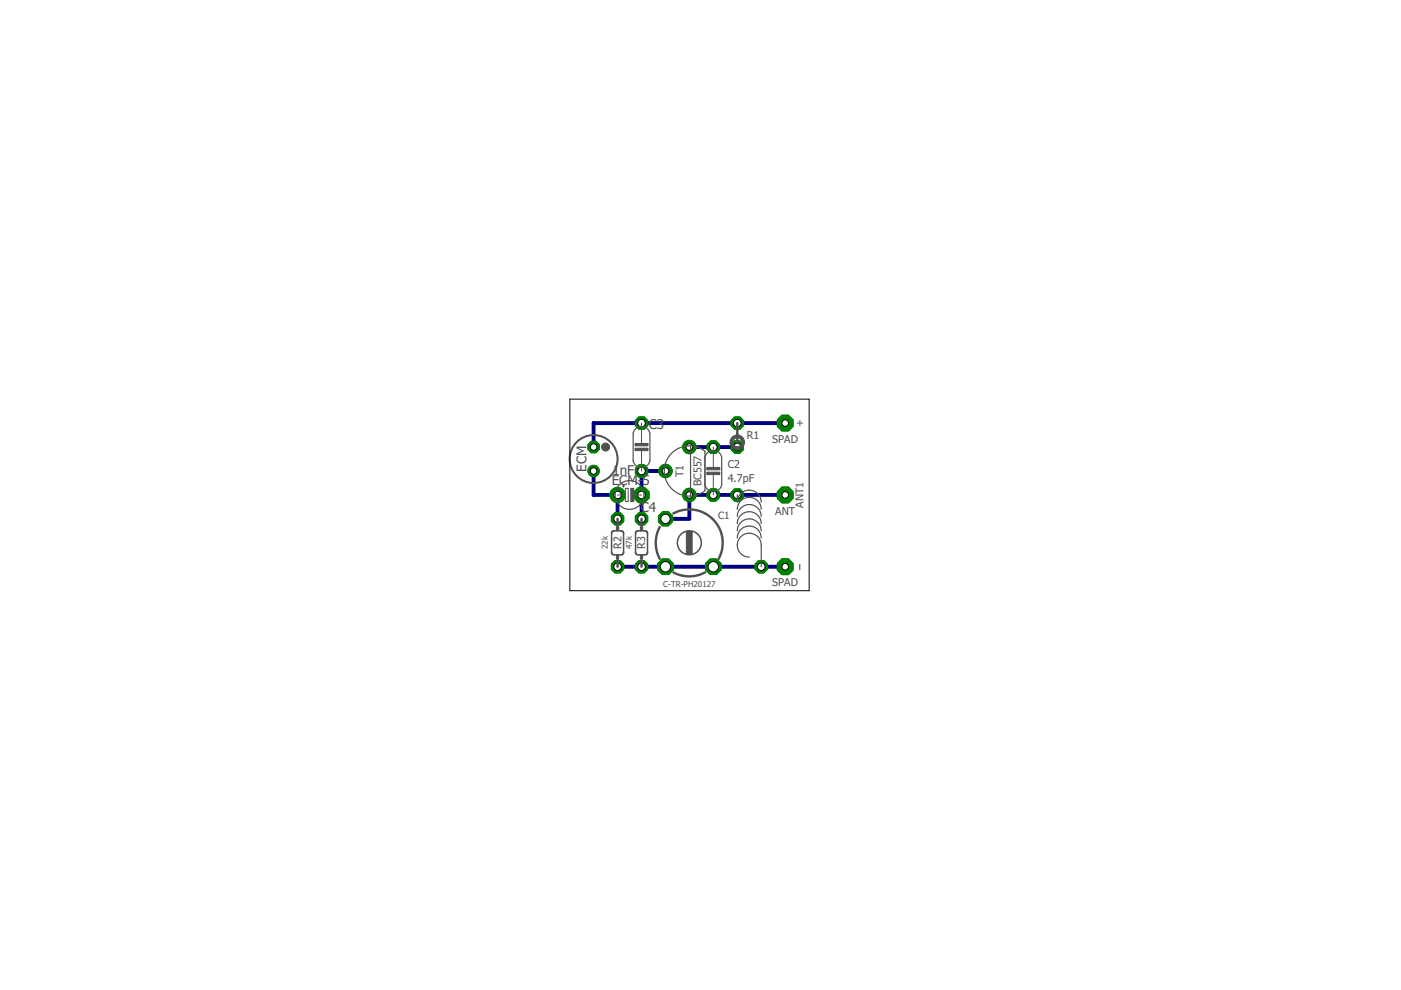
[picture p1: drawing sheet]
<svg xmlns="http://www.w3.org/2000/svg" width="297mm" height="210mm" viewBox="0 0 297 210" stroke-linecap="round" stroke-linejoin="round" font-family="sans-serif">
<defs><g id="words">
<g font-size="2.9" fill="#505050">
<text x="137.5" y="91">C3</text>
<text x="124.3" y="100.1" transform="rotate(-90 124.3 100.1)">ECM</text>
<text x="129.9" y="100.6">1nF</text>
<text x="129.7" y="102.9">ECM-</text>
<text x="136.3" y="102.9">5</text>
<text x="135.9" y="108.6">C4</text>
</g>
<g font-size="2.3" fill="#505050">
<text x="158.3" y="93">R1</text>
<text x="163.7" y="93.9">SPAD</text>
<text x="170.3" y="90.5" transform="rotate(-90 170.3 90.5)">+</text>
<text x="144.9" y="101.2" transform="rotate(-90 144.9 101.2)">T1</text>
<text x="154.3" y="99.1">C2</text>
<text x="148.7" y="103.1" transform="rotate(-90 148.7 103.1)">BC557</text>
<text x="154.3" y="102.2">4.7pF</text>
<text x="170.3" y="107.7" transform="rotate(-90 170.3 107.7)">ANT1</text>
<text x="164.4" y="109.1">ANT</text>
<text x="131.7" y="116.4" transform="rotate(-90 131.7 116.4)">R2</text>
<text x="136.8" y="116.4" transform="rotate(-90 136.8 116.4)">R3</text>
<text x="163.7" y="124.3">SPAD</text>
<text x="170.3" y="120.2" transform="rotate(-90 170.3 120.2)">̶</text>
</g>
<text font-size="2.1" fill="#505050" x="152.3" y="110">C1</text>
<g font-size="1.7" fill="#505050">
<text x="128.9" y="116.4" transform="rotate(-90 128.9 116.4)">22k</text>
<text x="134" y="116.4" transform="rotate(-90 134 116.4)">47k</text>
<text x="140.6" y="124.4">C-TR-PH20127</text>
</g>
</g></defs>
<path d="M125.9 99.9v5h5v5.1M141.1 99.9h-5.1v10.1M146.2 94.8h10.1M166.5 89.7h-40.6v5.1M166.5 104.9h-20.3v5.1h-5.1M130.9 120.2h35.6" fill="none" stroke="#000080" stroke-width=".83"/>
<circle cx="151.2" cy="94.8" r="1.42" fill="#008000" stroke="#008000" stroke-width=".21"/>
<circle cx="151.2" cy="94.8" r=".8" fill="#fff" stroke="#000" stroke-width=".21"/>
<circle cx="151.2" cy="104.9" r="1.42" fill="#008000" stroke="#008000" stroke-width=".21"/>
<circle cx="151.2" cy="104.9" r=".8" fill="#fff" stroke="#000" stroke-width=".21"/>
<circle cx="136" cy="89.7" r="1.42" fill="#008000" stroke="#008000" stroke-width=".21"/>
<circle cx="136" cy="89.7" r=".8" fill="#fff" stroke="#000" stroke-width=".21"/>
<circle cx="136" cy="99.9" r="1.42" fill="#008000" stroke="#008000" stroke-width=".21"/>
<circle cx="136" cy="99.9" r=".8" fill="#fff" stroke="#000" stroke-width=".21"/>
<circle cx="161.4" cy="120.2" r="1.42" fill="#008000" stroke="#008000" stroke-width=".21"/>
<circle cx="161.4" cy="120.2" r=".8" fill="#fff" stroke="#000" stroke-width=".21"/>
<circle cx="156.3" cy="104.9" r="1.42" fill="#008000" stroke="#008000" stroke-width=".21"/>
<circle cx="156.3" cy="104.9" r=".8" fill="#fff" stroke="#000" stroke-width=".21"/>
<circle cx="130.9" cy="110" r="1.42" fill="#008000" stroke="#008000" stroke-width=".21"/>
<circle cx="130.9" cy="110" r=".8" fill="#fff" stroke="#000" stroke-width=".21"/>
<circle cx="130.9" cy="120.2" r="1.42" fill="#008000" stroke="#008000" stroke-width=".21"/>
<circle cx="130.9" cy="120.2" r=".8" fill="#fff" stroke="#000" stroke-width=".21"/>
<circle cx="136" cy="110" r="1.42" fill="#008000" stroke="#008000" stroke-width=".21"/>
<circle cx="136" cy="110" r=".8" fill="#fff" stroke="#000" stroke-width=".21"/>
<circle cx="136" cy="120.2" r="1.42" fill="#008000" stroke="#008000" stroke-width=".21"/>
<circle cx="136" cy="120.2" r=".8" fill="#fff" stroke="#000" stroke-width=".21"/>
<circle cx="146.2" cy="104.9" r="1.42" fill="#008000" stroke="#008000" stroke-width=".21"/>
<circle cx="146.2" cy="104.9" r=".7" fill="#fff" stroke="#000" stroke-width=".21"/>
<circle cx="146.2" cy="94.8" r="1.42" fill="#008000" stroke="#008000" stroke-width=".21"/>
<circle cx="146.2" cy="94.8" r=".7" fill="#fff" stroke="#000" stroke-width=".21"/>
<circle cx="141.1" cy="99.9" r="1.42" fill="#008000" stroke="#008000" stroke-width=".21"/>
<circle cx="141.1" cy="99.9" r=".7" fill="#fff" stroke="#000" stroke-width=".21"/>
<circle cx="125.9" cy="99.9" r="1.21" fill="#008000" stroke="#008000" stroke-width=".21"/>
<circle cx="125.9" cy="99.9" r=".7" fill="#fff" stroke="#000" stroke-width=".21"/>
<circle cx="125.9" cy="94.8" r="1.31" fill="#008000" stroke="#008000" stroke-width=".21"/>
<circle cx="125.9" cy="94.8" r=".7" fill="#fff" stroke="#000" stroke-width=".21"/>
<circle cx="141.1" cy="120.2" r="1.78" fill="#008000" stroke="#008000" stroke-width=".21"/>
<circle cx="141.1" cy="120.2" r="1.1" fill="#fff" stroke="#000" stroke-width=".21"/>
<circle cx="151.2" cy="120.2" r="1.78" fill="#008000" stroke="#008000" stroke-width=".21"/>
<circle cx="151.2" cy="120.2" r="1.1" fill="#fff" stroke="#000" stroke-width=".21"/>
<circle cx="141.1" cy="110" r="1.62" fill="#008000" stroke="#008000" stroke-width=".21"/>
<circle cx="141.1" cy="110" r=".99" fill="#fff" stroke="#000" stroke-width=".21"/>
<circle cx="156.3" cy="94.8" r="1.42" fill="#008000" stroke="#008000" stroke-width=".21"/>
<circle cx="156.3" cy="94.8" r=".8" fill="#fff" stroke="#000" stroke-width=".21"/>
<circle cx="156.3" cy="89.7" r="1.42" fill="#008000" stroke="#008000" stroke-width=".21"/>
<circle cx="156.3" cy="89.7" r=".8" fill="#fff" stroke="#000" stroke-width=".21"/>
<circle cx="136" cy="104.9" r="1.74" fill="#008000" stroke="#008000" stroke-width=".21"/>
<circle cx="136" cy="104.9" r=".8" fill="#fff" stroke="#000" stroke-width=".21"/>
<circle cx="130.9" cy="104.9" r="1.61" fill="#008000" stroke="#008000" stroke-width=".21"/>
<circle cx="130.9" cy="104.9" r=".8" fill="#fff" stroke="#000" stroke-width=".21"/>
<circle cx="166.5" cy="89.7" r="1.81" fill="#008000" stroke="#008000" stroke-width=".21"/>
<circle cx="166.5" cy="89.7" r=".7" fill="#fff" stroke="#000" stroke-width=".21"/>
<circle cx="166.5" cy="120.2" r="1.81" fill="#008000" stroke="#008000" stroke-width=".21"/>
<circle cx="166.5" cy="120.2" r=".7" fill="#fff" stroke="#000" stroke-width=".21"/>
<circle cx="166.5" cy="104.9" r="1.81" fill="#008000" stroke="#008000" stroke-width=".21"/>
<circle cx="166.5" cy="104.9" r=".7" fill="#fff" stroke="#000" stroke-width=".21"/>
<circle cx="151.2" cy="94.8" r="1.42" fill="#008000" stroke="#008000" stroke-width=".21"/>
<circle cx="151.2" cy="94.8" r=".8" fill="#fff" stroke="#000" stroke-width=".21"/>
<circle cx="151.2" cy="104.9" r="1.42" fill="#008000" stroke="#008000" stroke-width=".21"/>
<circle cx="151.2" cy="104.9" r=".8" fill="#fff" stroke="#000" stroke-width=".21"/>
<circle cx="136" cy="89.7" r="1.42" fill="#008000" stroke="#008000" stroke-width=".21"/>
<circle cx="136" cy="89.7" r=".8" fill="#fff" stroke="#000" stroke-width=".21"/>
<circle cx="136" cy="99.9" r="1.42" fill="#008000" stroke="#008000" stroke-width=".21"/>
<circle cx="136" cy="99.9" r=".8" fill="#fff" stroke="#000" stroke-width=".21"/>
<circle cx="161.4" cy="120.2" r="1.42" fill="#008000" stroke="#008000" stroke-width=".21"/>
<circle cx="161.4" cy="120.2" r=".8" fill="#fff" stroke="#000" stroke-width=".21"/>
<circle cx="156.3" cy="104.9" r="1.42" fill="#008000" stroke="#008000" stroke-width=".21"/>
<circle cx="156.3" cy="104.9" r=".8" fill="#fff" stroke="#000" stroke-width=".21"/>
<circle cx="130.9" cy="110" r="1.42" fill="#008000" stroke="#008000" stroke-width=".21"/>
<circle cx="130.9" cy="110" r=".8" fill="#fff" stroke="#000" stroke-width=".21"/>
<circle cx="130.9" cy="120.2" r="1.42" fill="#008000" stroke="#008000" stroke-width=".21"/>
<circle cx="130.9" cy="120.2" r=".8" fill="#fff" stroke="#000" stroke-width=".21"/>
<circle cx="136" cy="110" r="1.42" fill="#008000" stroke="#008000" stroke-width=".21"/>
<circle cx="136" cy="110" r=".8" fill="#fff" stroke="#000" stroke-width=".21"/>
<circle cx="136" cy="120.2" r="1.42" fill="#008000" stroke="#008000" stroke-width=".21"/>
<circle cx="136" cy="120.2" r=".8" fill="#fff" stroke="#000" stroke-width=".21"/>
<circle cx="146.2" cy="104.9" r="1.42" fill="#008000" stroke="#008000" stroke-width=".21"/>
<circle cx="146.2" cy="104.9" r=".7" fill="#fff" stroke="#000" stroke-width=".21"/>
<circle cx="146.2" cy="94.8" r="1.42" fill="#008000" stroke="#008000" stroke-width=".21"/>
<circle cx="146.2" cy="94.8" r=".7" fill="#fff" stroke="#000" stroke-width=".21"/>
<circle cx="141.1" cy="99.9" r="1.42" fill="#008000" stroke="#008000" stroke-width=".21"/>
<circle cx="141.1" cy="99.9" r=".7" fill="#fff" stroke="#000" stroke-width=".21"/>
<circle cx="125.9" cy="99.9" r="1.21" fill="#008000" stroke="#008000" stroke-width=".21"/>
<circle cx="125.9" cy="99.9" r=".7" fill="#fff" stroke="#000" stroke-width=".21"/>
<circle cx="125.9" cy="94.8" r="1.31" fill="#008000" stroke="#008000" stroke-width=".21"/>
<circle cx="125.9" cy="94.8" r=".7" fill="#fff" stroke="#000" stroke-width=".21"/>
<circle cx="141.1" cy="120.2" r="1.78" fill="#008000" stroke="#008000" stroke-width=".21"/>
<circle cx="141.1" cy="120.2" r="1.1" fill="#fff" stroke="#000" stroke-width=".21"/>
<circle cx="151.2" cy="120.2" r="1.78" fill="#008000" stroke="#008000" stroke-width=".21"/>
<circle cx="151.2" cy="120.2" r="1.1" fill="#fff" stroke="#000" stroke-width=".21"/>
<circle cx="141.1" cy="110" r="1.62" fill="#008000" stroke="#008000" stroke-width=".21"/>
<circle cx="141.1" cy="110" r=".99" fill="#fff" stroke="#000" stroke-width=".21"/>
<circle cx="156.3" cy="94.8" r="1.42" fill="#008000" stroke="#008000" stroke-width=".21"/>
<circle cx="156.3" cy="94.8" r=".8" fill="#fff" stroke="#000" stroke-width=".21"/>
<circle cx="156.3" cy="89.7" r="1.42" fill="#008000" stroke="#008000" stroke-width=".21"/>
<circle cx="156.3" cy="89.7" r=".8" fill="#fff" stroke="#000" stroke-width=".21"/>
<circle cx="136" cy="104.9" r="1.74" fill="#008000" stroke="#008000" stroke-width=".21"/>
<circle cx="136" cy="104.9" r=".8" fill="#fff" stroke="#000" stroke-width=".21"/>
<circle cx="130.9" cy="104.9" r="1.61" fill="#008000" stroke="#008000" stroke-width=".21"/>
<circle cx="130.9" cy="104.9" r=".8" fill="#fff" stroke="#000" stroke-width=".21"/>
<circle cx="166.5" cy="89.7" r="1.81" fill="#008000" stroke="#008000" stroke-width=".21"/>
<circle cx="166.5" cy="89.7" r=".7" fill="#fff" stroke="#000" stroke-width=".21"/>
<circle cx="166.5" cy="120.2" r="1.81" fill="#008000" stroke="#008000" stroke-width=".21"/>
<circle cx="166.5" cy="120.2" r=".7" fill="#fff" stroke="#000" stroke-width=".21"/>
<circle cx="166.5" cy="104.9" r="1.81" fill="#008000" stroke="#008000" stroke-width=".21"/>
<circle cx="166.5" cy="104.9" r=".7" fill="#fff" stroke="#000" stroke-width=".21"/>
<g fill="none" stroke="#505050" stroke-width=".25">
<path d="M134.6 91.1a1.83 1.83 0 0 1 1.9-.6 1.83 1.83 0 0 1 1.3 1.5v5.6a1.8 1.8 0 0 1-1.8 1.5 1.8 1.8 0 0 1-1.8-1.5v-5.6zM146.4 94.5a5.3 5.3 0 0 0-5.6 5.4 5.3 5.3 0 0 0 5.6 5.3M146.4 94.5l1 .2 1 .3M146.4 94.5v10.7M148.4 95l1.1 .7v8.4l-1.5 .8-1.6 .3M149.5 97.1a1.79 1.79 0 0 1 1.7-1.6 1.79 1.79 0 0 1 1.8 1.6v5.6a1.8 1.8 0 0 1-1.8 1.5 1.8 1.8 0 0 1-1.7-1.5M156.3 104.9v1.6a2.54 2.54 0 0 1 2.6-2.6 2.54 2.54 0 0 1 2.5 2.6M156.3 108a2.54 2.54 0 0 1 2.6-2.5 2.54 2.54 0 0 1 2.5 2.5M156.3 109.5a2.54 2.54 0 0 1 2.6-2.5 2.54 2.54 0 0 1 2.5 2.5M156.3 111a2.54 2.54 0 0 1 2.6-2.5 2.54 2.54 0 0 1 2.5 2.5M156.3 112.5a2.54 2.54 0 0 1 2.6-2.5 2.54 2.54 0 0 1 2.5 2.5M156.3 114.1a2.54 2.54 0 0 1 2.6-2.6 2.54 2.54 0 0 1 2.5 2.6"/>
<path d="M158.9 118.1a2.54 2.54 0 0 1-2.6-2.5 2.54 2.54 0 0 1 2.6-2.5 2.54 2.54 0 0 1 2.5 2.5v4.6"/>
<circle cx="156.3" cy="93.8" r="1.52"/>
<circle cx="133.5" cy="104.9" r="3"/>
</g>
<g fill="#505050" stroke="#505050" stroke-width=".21">
<path d="M149.9 100.1h2.7v.5h-2.7z"/>
<path d="M149.9 99.1h2.7v.5h-2.7z"/>
<path d="M134.6 95h2.8v.5h-2.8z"/>
<path d="M134.6 94h2.8v.5h-2.8z"/>
<path d="M130.7 117.6h.5v.8h-.5z"/>
<path d="M130.7 111.8h.5v.7h-.5z"/>
<path d="M135.8 117.6h.5v.8h-.5z"/>
<path d="M135.8 111.8h.5v.7h-.5z"/>
<path d="M145.5 112.7h1.2v4.8h-1.2z"/>
<path d="M133.8 103.6h.5v2.7h-.5z"/>
</g>
<g fill="none" stroke="#505050" stroke-width=".32">
<path d="M129.8 112.8l.4-.3h1.5l.5 .4v4.2l-.2 .4-1.8 .1-.5-.3zM134.8 112.8l.5-.3h1.5l.4 .3 .1 4.3-.2 .4-1.8 .1-.5-.3z"/>
<circle cx="146.2" cy="115.1" r="2.54"/>
</g>
<circle cx="125.9" cy="97.3" r="5.1" fill="none" stroke="#505050" stroke-width=".42"/>
<g fill="#505050" stroke="#505050" stroke-width=".21">
<path d="M155.4 92.8a1.27 1.27 0 0 1 2 .4 1.27 1.27 0 0 1-.8 1.8 1.27 1.27 0 0 1-1.6-1.2h.4a.96 .96 0 0 1 1.4-.8 .96 .96 0 0 1 .1 1.6 .96 .96 0 0 1-1.5-.6v-.2h-.4z" fill-rule="evenodd"/>
<circle cx="128.4" cy="94.8" r=".85"/>
</g>
<path d="M156.3 89.7v4.1M130.9 110v1.8M130.9 118.4v1.8M136 110v1.8M136 118.4v1.8M139.9 111.7a7 7 0 0 0 0 6.8M142.7 108.9a7.1 7.1 0 0 1 8.5 1.2 7.1 7.1 0 0 1 1.2 8.4M142.7 121.3a7 7 0 0 0 6.8 0" fill="none" stroke="#505050" stroke-width=".51"/>
<g fill="none" stroke="#505050" stroke-width=".21">
<path d="M136 89.7v4.3M136 95.5v4.4M151.2 94.8v4.3M130.9 104.9h1.7M132 103h.5M132.2 102.8v.5M132.6 103.5h.6v2.8h-.6zM133.8 103.5h.6v2.8h-.6zM134.4 104.9h1.6M151.2 100.6v4.3"/>
<circle cx="156.3" cy="93.8" r="1.38"/>
</g>
<path d="M120.8 84.6h50.8v40.6h-50.8z" fill="none" stroke="#000" stroke-width=".21"/>
<use href="#words"/>
</svg>
